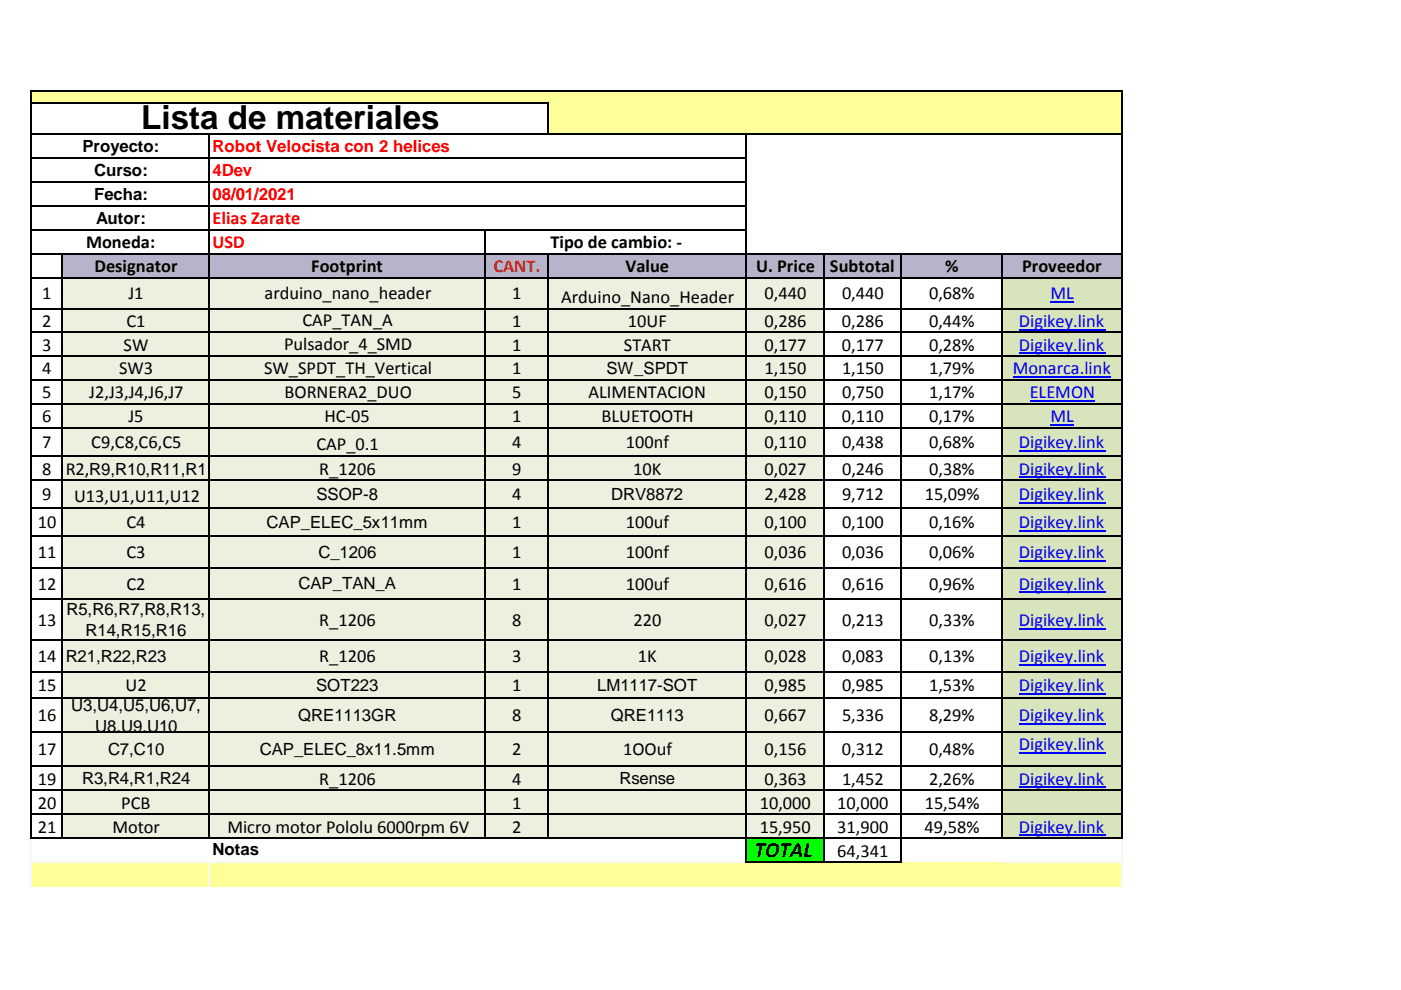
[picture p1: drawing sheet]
<svg xmlns="http://www.w3.org/2000/svg" width="297mm" height="210mm" viewBox="0 0 297 210" stroke-linecap="round" stroke-linejoin="round" font-family="sans-serif">
<defs><g id="words">
<text font-size="7" x="29.9" y="27.4">Lista de materiales</text>
<text font-size="4.6" x="160" y="181.8">TOTAL</text>
<g font-size="3.9" fill="#f00">
<text x="45.1" y="47.4">Elias Zarate</text>
<text x="45.1" y="52.5">USD</text>
</g>
<g font-size="3.9">
<text x="18.2" y="52.5">Moneda:</text>
<text x="116.7" y="52.5">Tipo de cambio: -</text>
<text x="20" y="57.7">Designator</text>
<text x="66" y="57.7">Footprint</text>
<text x="132.6" y="57.7">Value</text>
<text x="160.3" y="57.7">U. Price</text>
<text x="176" y="57.7">Subtotal</text>
<text x="200.4" y="57.7">%</text>
<text x="216.7" y="57.7">Proveedor</text>
<text x="8.9" y="63.5">1</text>
<text x="27.2" y="63.5">J1</text>
<text x="56.1" y="63.5">arduino_nano_header</text>
<text x="108.6" y="63.5">1</text>
<text x="119" y="64.2">Arduino_Nano_Header</text>
<text x="162.1" y="63.5">0,440</text>
<text x="178.5" y="63.5">0,440</text>
<text x="197" y="63.5">0,68%</text>
<text x="8.9" y="69.3">2</text>
<text x="26.8" y="69.3">C1</text>
<text x="64.1" y="69.2">CAP_TAN_A</text>
<text x="108.6" y="69.3">1</text>
<text x="133.1" y="69.3">10UF</text>
<text x="162.1" y="69.3">0,286</text>
<text x="178.5" y="69.3">0,286</text>
<text x="197" y="69.3">0,44%</text>
<text x="8.9" y="74.3">3</text>
<text x="26.2" y="74.3">SW</text>
<text x="60.2" y="74.2">Pulsador_4_SMD</text>
<text x="108.6" y="74.3">1</text>
<text x="132.3" y="74.3">START</text>
<text x="162.1" y="74.3">0,177</text>
<text x="178.5" y="74.3">0,177</text>
<text x="197" y="74.3">0,28%</text>
<text x="8.9" y="79.3">4</text>
<text x="25.3" y="79.3">SW3</text>
<text x="56" y="79.2">SW_SPDT_TH_Vertical</text>
<text x="108.6" y="79.3">1</text>
<text x="162.1" y="79.3">1,150</text>
<text x="178.5" y="79.3">1,150</text>
<text x="197" y="79.3">1,79%</text>
<text x="8.9" y="84.4">5</text>
<text x="8.9" y="89.5">6</text>
<text x="18.9" y="84.4">J2,J3,J4,J6,J7</text>
<text x="27.2" y="89.5">J5</text>
<text x="60.3" y="84.3">BORNERA2_DUO</text>
<text x="68.8" y="89.5">HC-05</text>
<text x="108.6" y="84.4">5</text>
<text x="108.6" y="89.5">1</text>
<text x="124.8" y="84.4">ALIMENTACION</text>
<text x="127.5" y="89.5">BLUETOOTH</text>
<text x="162.1" y="89.5">0,110</text>
<text x="162.1" y="84.4">0,150</text>
<text x="178.5" y="89.5">0,110</text>
<text x="178.5" y="84.4">0,750</text>
<text x="197" y="89.5">0,17%</text>
<text x="197" y="84.4">1,17%</text>
<text x="8.9" y="95.1">7</text>
<text x="19.3" y="95.1">C9,C8,C6,C5</text>
<text x="67.1" y="95.5">CAP_0.1</text>
<text x="108.6" y="95.1">4</text>
<text x="132.7" y="95.1">100nf</text>
<text x="162.1" y="95.1">0,110</text>
<text x="178.5" y="95.1">0,438</text>
<text x="197" y="95.1">0,68%</text>
<text x="8.9" y="100.7">8</text>
<text x="13.9" y="100.7">R2,R9,R10,R11,R1</text>
<text x="67.7" y="100.7">R_1206</text>
<text x="108.6" y="100.7">9</text>
<text x="134.2" y="100.7">10K</text>
<text x="162.1" y="100.7">0,027</text>
<text x="178.5" y="100.7">0,246</text>
<text x="197" y="100.7">0,38%</text>
<text x="8.9" y="106.1">9</text>
<text x="15.7" y="106.4">U13,U1,U11,U12</text>
<text x="108.6" y="106.1">4</text>
<text x="162.1" y="106.1">2,428</text>
<text x="178.5" y="106.1">9,712</text>
<text x="196.1" y="106.1">15,09%</text>
<text x="8" y="112">10</text>
<text x="26.8" y="112">C4</text>
<text x="108.6" y="112">1</text>
<text x="132.7" y="112">100uf</text>
<text x="162.1" y="112">0,100</text>
<text x="178.5" y="112">0,100</text>
<text x="197" y="112">0,16%</text>
<text x="8" y="118.4">11</text>
<text x="26.8" y="118.4">C3</text>
<text x="108.6" y="118.4">1</text>
<text x="132.7" y="118.4">100nf</text>
<text x="162.1" y="118.4">0,036</text>
<text x="178.5" y="118.4">0,036</text>
<text x="197" y="118.4">0,06%</text>
<text x="8" y="125.1">12</text>
<text x="26.8" y="125.1">C2</text>
<text x="108.6" y="125.1">1</text>
<text x="132.7" y="125.1">100uf</text>
<text x="162.1" y="125.1">0,616</text>
<text x="178.5" y="125.1">0,616</text>
<text x="197" y="125.1">0,96%</text>
<text x="8" y="132.8">13</text>
<text x="67.7" y="132.8">R_1206</text>
<text x="108.6" y="132.8">8</text>
<text x="134.3" y="132.8">220</text>
<text x="162.1" y="132.8">0,027</text>
<text x="178.5" y="132.8">0,213</text>
<text x="197" y="132.8">0,33%</text>
<text x="8" y="140.4">14</text>
<text x="67.7" y="140.4">R_1206</text>
<text x="108.6" y="140.4">3</text>
<text x="135.3" y="140.4">1K</text>
<text x="162.1" y="140.4">0,028</text>
<text x="178.5" y="140.4">0,083</text>
<text x="197" y="140.4">0,13%</text>
<text x="8" y="146.6">15</text>
<text x="26.6" y="146.6">U2</text>
<text x="108.6" y="146.6">1</text>
<text x="162.1" y="146.6">0,985</text>
<text x="178.5" y="146.6">0,985</text>
<text x="197" y="146.6">1,53%</text>
<text x="8" y="152.9">16</text>
<text x="108.6" y="152.9">8</text>
<text x="162.1" y="152.9">0,667</text>
<text x="178.5" y="152.9">5,336</text>
<text x="197" y="152.9">8,29%</text>
<text x="8" y="160.1">17</text>
<text x="108.6" y="160.1">2</text>
<text x="132.1" y="160.1">1OOuf</text>
<text x="162.1" y="160.1">0,156</text>
<text x="178.5" y="160.1">0,312</text>
<text x="197" y="160.1">0,48%</text>
<text x="8" y="166.4">19</text>
<text x="67.7" y="166.4">R_1206</text>
<text x="108.6" y="166.4">4</text>
<text x="162.1" y="166.4">0,363</text>
<text x="178.5" y="166.4">1,452</text>
<text x="197" y="166.4">2,26%</text>
<text x="8" y="171.5">20</text>
<text x="25.7" y="171.5">PCB</text>
<text x="108.6" y="171.5">1</text>
<text x="161.1" y="171.5">10,000</text>
<text x="177.5" y="171.5">10,000</text>
<text x="196.1" y="171.5">15,54%</text>
<text x="8" y="176.5">21</text>
<text x="23.8" y="176.5">Motor</text>
<text x="48.2" y="176.5">Micro motor Pololu 6000rpm 6V</text>
<text x="108.6" y="176.5">2</text>
<text x="161.1" y="176.5">15,950</text>
<text x="177.5" y="176.5">31,900</text>
<text x="196" y="176.5">49,58%</text>
<text x="177.5" y="181.6">64,341</text>
</g>
<text font-size="3.9" fill="#c9211e" x="104.6" y="57.7">CANT.</text>
<g font-size="3.9" fill="#00f">
<text x="222.7" y="63.5">ML</text>
<text x="216" y="69.3">Digikey.link</text>
<text x="216" y="74.3">Digikey.link</text>
<text x="214.8" y="79.3">Monarca.link</text>
<text x="218.3" y="84.4">ELEMON</text>
<text x="222.7" y="89.5">ML</text>
<text x="216" y="95.1">Digikey.link</text>
<text x="216" y="100.7">Digikey.link</text>
<text x="216" y="106.1">Digikey.link</text>
<text x="216" y="112">Digikey.link</text>
<text x="216" y="118.4">Digikey.link</text>
<text x="216" y="125.1">Digikey.link</text>
<text x="216" y="132.8">Digikey.link</text>
<text x="216" y="140.4">Digikey.link</text>
<text x="216" y="146.6">Digikey.link</text>
<text x="216" y="152.9">Digikey.link</text>
<text x="216" y="159">Digikey.link</text>
<text x="216" y="166.4">Digikey.link</text>
<text x="216" y="176.5">Digikey.link</text>
</g>
<g font-size="3.6">
<text x="17.5" y="32.2">Proyecto:</text>
<text x="19.9" y="37.3">Curso:</text>
<text x="19.9" y="42.3">Fecha:</text>
<text x="20.4" y="47.4">Autor:</text>
<text x="128.6" y="79.2">SW_SPDT</text>
<text x="67.1" y="106">SSOP-8</text>
<text x="129.6" y="106">DRV8872</text>
<text x="56.5" y="111.9">CAP_ELEC_5x11mm</text>
<text x="67.5" y="118.3">C_1206</text>
<text x="63.3" y="125">CAP_TAN_A</text>
<text x="14.1" y="130.5">R5,R6,R7,R8,R13,</text>
<text x="18.2" y="134.9">R14,R15,R16</text>
<text x="13.9" y="140.3">R21,R22,R23</text>
<text x="67" y="146.5">SOT223</text>
<text x="126.6" y="146.5">LM1117-SOT</text>
<text x="15.1" y="150.7">U3,U4,U5,U6,U7,</text>
<text x="20.2" y="155.1">U8,U9,U10</text>
<text x="63.2" y="152.8">QRE1113GR</text>
<text x="129.5" y="152.8">QRE1113</text>
<text x="22.9" y="160">C7,C10</text>
<text x="55.1" y="160">CAP_ELEC_8x11.5mm</text>
<text x="17.4" y="166.3">R3,R4,R1,R24</text>
<text x="131.4" y="166.3">Rsense</text>
<text x="45.1" y="181.3">Notas</text>
</g>
<g font-size="3.6" fill="#f00">
<text x="45.1" y="32.2">Robot Velocista con 2 helices</text>
<text x="45.1" y="37.3">4Dev</text>
<text x="45.1" y="42.3">08/01/2021</text>
</g>
</g></defs>
<g fill="#ff9">
<path d="M6.7 19.4h231.2v2.4h-231.2z"/>
<path d="M116.2 21.8h121.7v6.6h-121.7z"/>
</g>
<path d="M44.4 28.4h113.9v5.1h-113.9z" fill="#fff"/>
<path d="M13.2 53.8h224.7v5.1h-224.7z" fill="#b7b3ca"/>
<g fill="#ebf1de">
<path d="M13.2 58.8h31.3v6.7h-31.3z"/>
<path d="M44.4 58.8h58.5v6.7h-58.5z"/>
<path d="M102.8 58.8h13.5v6.7h-13.5z"/>
<path d="M116.2 58.8h42.1v6.7h-42.1z"/>
<path d="M158.2 58.8h16.5v6.7h-16.5z"/>
</g>
<path d="M174.6 58.8h38v6.7h-38z" fill="#fff"/>
<path d="M212.5 58.8h25.4v6.7h-25.4z" fill="#d8e4bc"/>
<g fill="#ebf1de">
<path d="M13.2 65.4h31.3v5.1h-31.3z"/>
<path d="M44.4 65.4h58.5v5.1h-58.5z"/>
<path d="M102.8 65.4h71.9v5.1h-71.9z"/>
</g>
<path d="M174.6 65.4h38v5.1h-38z" fill="#fff"/>
<path d="M212.5 65.4h25.4v5.1h-25.4z" fill="#d8e4bc"/>
<g fill="#ebf1de">
<path d="M13.2 70.4h31.3v5.1h-31.3z"/>
<path d="M44.4 70.4h58.5v5.1h-58.5z"/>
<path d="M102.8 70.4h71.9v5.1h-71.9z"/>
</g>
<path d="M174.6 70.4h38v5.1h-38z" fill="#fff"/>
<path d="M212.5 70.4h25.4v5.1h-25.4z" fill="#d8e4bc"/>
<g fill="#ebf1de">
<path d="M13.2 75.4h31.3v5.2h-31.3z"/>
<path d="M44.4 75.4h58.5v5.2h-58.5z"/>
<path d="M102.8 75.4h71.9v5.2h-71.9z"/>
</g>
<path d="M174.6 75.4h38v5.2h-38z" fill="#fff"/>
<path d="M212.5 75.4h25.4v5.2h-25.4z" fill="#d8e4bc"/>
<g fill="#ebf1de">
<path d="M13.2 80.5h31.3v5.2h-31.3z"/>
<path d="M44.4 80.5h58.5v5.2h-58.5z"/>
<path d="M102.8 80.5h71.9v5.2h-71.9z"/>
</g>
<path d="M174.6 80.5h38v5.2h-38z" fill="#fff"/>
<path d="M212.5 80.5h25.4v5.2h-25.4z" fill="#d8e4bc"/>
<path d="M13.2 85.6h161.5v5.2h-161.5z" fill="#ebf1de"/>
<path d="M174.6 85.6h38v5.2h-38z" fill="#fff"/>
<path d="M212.5 85.6h25.4v5.2h-25.4z" fill="#d8e4bc"/>
<g fill="#ebf1de">
<path d="M13.2 90.7h31.3v6.2h-31.3z"/>
<path d="M44.4 90.7h58.5v6.2h-58.5z"/>
<path d="M102.8 90.7h71.9v6.2h-71.9z"/>
</g>
<path d="M174.6 90.7h38v6.2h-38z" fill="#fff"/>
<path d="M212.5 90.7h25.4v6.2h-25.4z" fill="#d8e4bc"/>
<g fill="#ebf1de">
<path d="M13.2 96.8h31.3v5.1h-31.3z"/>
<path d="M44.4 96.8h58.5v5.1h-58.5z"/>
<path d="M102.8 96.8h71.9v5.1h-71.9z"/>
</g>
<path d="M174.6 96.8h38v5.1h-38z" fill="#fff"/>
<path d="M212.5 96.8h25.4v5.1h-25.4z" fill="#d8e4bc"/>
<g fill="#ebf1de">
<path d="M13.2 101.9h31.3v5.9h-31.3z"/>
<path d="M44.4 101.9h130.3v5.9h-130.3z"/>
</g>
<path d="M174.6 101.9h38v5.9h-38z" fill="#fff"/>
<path d="M212.5 101.9h25.4v5.9h-25.4z" fill="#d8e4bc"/>
<path d="M13.2 107.7h161.5v6.1h-161.5z" fill="#ebf1de"/>
<path d="M174.6 107.7h38v6.1h-38z" fill="#fff"/>
<path d="M212.5 107.7h25.4v6.1h-25.4z" fill="#d8e4bc"/>
<path d="M13.2 113.7h161.5v6.8h-161.5z" fill="#ebf1de"/>
<path d="M174.6 113.7h38v6.8h-38z" fill="#fff"/>
<path d="M212.5 113.7h25.4v6.8h-25.4z" fill="#d8e4bc"/>
<path d="M13.2 120.4h161.5v6.8h-161.5z" fill="#ebf1de"/>
<path d="M174.6 120.4h38v6.8h-38z" fill="#fff"/>
<path d="M212.5 120.4h25.4v6.8h-25.4z" fill="#d8e4bc"/>
<path d="M13.2 127.1h161.5v8.7h-161.5z" fill="#ebf1de"/>
<path d="M174.6 127.1h38v8.7h-38z" fill="#fff"/>
<path d="M212.5 127.1h25.4v8.7h-25.4z" fill="#d8e4bc"/>
<path d="M13.2 135.7h161.5v6.8h-161.5z" fill="#ebf1de"/>
<path d="M174.6 135.7h38v6.8h-38z" fill="#fff"/>
<path d="M212.5 135.7h25.4v6.8h-25.4z" fill="#d8e4bc"/>
<path d="M13.2 142.4h161.5v5.8h-161.5z" fill="#ebf1de"/>
<path d="M174.6 142.4h38v5.8h-38z" fill="#fff"/>
<path d="M212.5 142.4h25.4v5.8h-25.4z" fill="#d8e4bc"/>
<path d="M13.2 148.1h161.5v29.7h-161.5z" fill="#ebf1de"/>
<path d="M174.6 148.1h38v29.7h-38z" fill="#fff"/>
<path d="M212.5 148.1h25.4v29.7h-25.4z" fill="#d8e4bc"/>
<path d="M158.2 177.7h16.5v5.2h-16.5z" fill="#0f0"/>
<path d="M174.6 177.7h38v5.2h-38z" fill="#fff"/>
<path d="M6.7 182.8h231.2v5.2h-231.2z" fill="#ff9"/>
<g fill="none" stroke="#00f" stroke-width=".25">
<path d="M214.8 79.9h20.7M216 69.9h18.3M216 74.9h18.3M222.7 64.1h4.9M216 95.6h18.3M218.3 85h13.7M222.7 90h4.9M216 101.2h18.3M216 106.6h18.3M216 112.6h18.3M216 118.9h18.3M216 125.6h18.3"/>
<path d="M216 133.3h18.3M216 140.9h18.3M216 147.1h18.3M216 153.5h18.3M216 159.6h18.3M216 166.9h18.3M216 177.1h18.3"/>
</g>
<g fill="none" stroke="#000" stroke-width=".34">
<path d="M6.6 19v158.9M6.7 19.2h231.3M237.8 19.4v158.5M6.7 21.8h109.7M6.7 28.4h231.3M6.7 33.4h151.7M6.7 38.5h151.7M44.4 28.5v149.4M116.2 21.9v6.6M158.2 28.5v154.5M6.7 58.8h6.4M6.7 43.6h151.7"/>
<path d="M6.7 48.7h151.7M6.7 53.8h231.3M13.2 53.9v123.6M13.4 58.8h224.6M102.8 48.9v129M116.2 53.9v124M174.6 53.9v129.1M191 53.9v129.1M212.5 53.9v124M6.7 65.4h6.4M6.7 70.4h6.4M6.7 75.4h6.4"/>
<path d="M13.4 65.4h224.6M13.4 70.4h224.6M13.4 75.4h224.6M6.7 80.5h6.4M6.7 85.6h6.4M6.7 90.7h6.4M6.7 96.8h6.4M13.4 80.5h224.6M13.4 85.6h224.6M13.4 90.7h224.6M13.4 96.8h224.6M6.7 101.9h6.4"/>
<path d="M6.7 107.7h6.4M6.7 113.7h6.4M13.4 101.9h224.6M13.4 107.7h224.6M13.4 113.7h224.6M6.7 120.4h6.4M6.7 127.1h6.4M6.7 135.7h6.4M13.4 120.4h224.6M13.4 127.1h224.6M13.4 135.7h224.6M6.7 142.4h6.4"/>
<path d="M6.7 148.1h6.4M6.7 155.1h6.4M13.4 142.4h224.6M13.4 148.1h224.6M13.4 155.1h224.6M6.7 162.5h6.4M6.7 167.6h6.4M6.7 172.6h6.4M6.7 177.7h231.3M13.4 162.5h224.6M13.4 167.6h224.6M13.4 172.6h224.6"/>
<path d="M158.4 182.8h32.8"/>
</g>
<path d="M6.6 177.9v10.1M237.8 177.9v10.1M6.7 182.8h151.3M44.4 183v5M212.5 182.8h25.5" fill="none" stroke="#f7f7f7" stroke-width=".34"/>
<use href="#words"/>
</svg>
